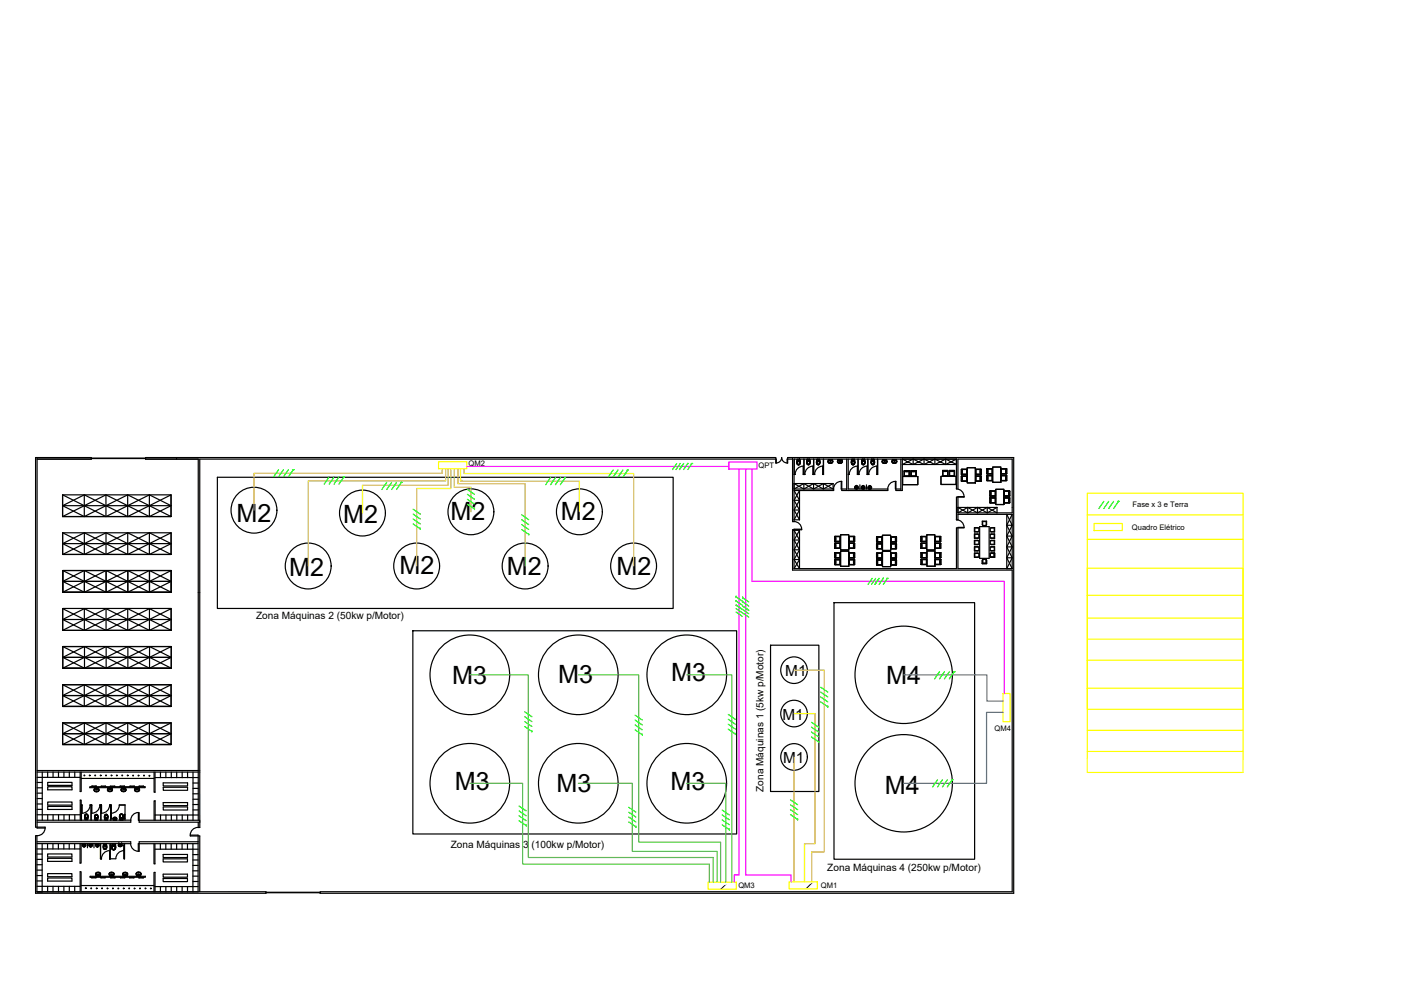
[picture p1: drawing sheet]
<svg xmlns="http://www.w3.org/2000/svg" width="297mm" height="210mm" viewBox="0 0 297 210" stroke-linecap="round" stroke-linejoin="round" font-family="sans-serif">
<defs><g id="words">
<g font-size="5.3">
<text x="50.1" y="110.6">M2</text>
<text x="72.8" y="111">M2</text>
<text x="95.5" y="110.2">M2</text>
<text x="118.9" y="110.2">M2</text>
<text x="61.3" y="122.1">M2</text>
<text x="84.7" y="121.7">M2</text>
<text x="107.5" y="121.8">M2</text>
<text x="130.7" y="122">M2</text>
<text x="95.8" y="145.1">M3</text>
<text x="118.3" y="144.8">M3</text>
<text x="142.3" y="144.4">M3</text>
<text x="187.9" y="145">M4</text>
<text x="96.5" y="167.6">M3</text>
<text x="118" y="167.9">M3</text>
<text x="142.2" y="167.4">M3</text>
<text x="187.6" y="168.3">M4</text>
</g>
<g font-size="3.2">
<text x="166.5" y="143.3">M1</text>
<text x="165.9" y="152.7">M1</text>
<text x="166" y="161.9">M1</text>
</g>
<g font-size="2.1">
<text x="54.3" y="131.3">Zona Máquinas 2 (50kw p/Motor)</text>
<text x="161.8" y="167.9" transform="rotate(-90 161.8 167.9)">Zona Máquinas 1 (5kw p/Motor)</text>
<text x="95.6" y="179.7">Zona Máquinas 3 (100kw p/Motor)</text>
<text x="175.4" y="184.6">Zona Máquinas 4 (250kw p/Motor)</text>
</g>
<g font-size="1.6">
<text x="99.4" y="98.7">QM2</text>
<text x="160.8" y="99.3">QPT</text>
<text x="240.1" y="107.5">Fase x 3 e Terra</text>
<text x="240" y="112.3">Quadro Elétrico</text>
<text x="210.8" y="154.9">QM4</text>
<text x="156.6" y="188.3">QM3</text>
<text x="174" y="188.3">QM1</text>
</g>
</g></defs>
<!-- layer: Planta -->
<g fill="none" stroke="#000" stroke-width=".25">
<path d="M7.9 97.3h11.5v-.3h-11.9v78.4h2.1v.2M7.9 97v78.6h1.7M19.4 97.1h11.5M19.4 97.2h11.5M37.4 97.3h.1M164.6 98.2a1.15 1.15 0 0 0 1.1-1.2 1.15 1.15 0 0 0 1.2 1.2M164.6 98.2v-.9h-122.2v78.1a1.66 1.66 0 0 0-2 1.8h2v11.9M164.6 98.2h-.1v-1.2h-133.6v.3h11.1v76.6M166.9 98.2h.1v-1.2h47.9v92.4h-147v-.3h146.7v-68.2h-46.6v-8.6h2v-.1M168 97.3h-1.1v.9M168 97v13.6h.4M168.4 97.3v3.3"/>
<path d="M168.9 98.1l.3 .4 .4-.1M169 98.1l.1 .3M169 98.1l.2 .3M169 97.9v.2M169 97.4l-.1 .7M169.1 97.4h-.1M169.1 97.4h.4M169.1 97.7l-.1 .4M169.1 97.7h.4M169.1 97.7h.1M169.1 97.7l-.1 .2M169.1 98.4l.2 .1"/>
<path d="M169.2 98.4l.1 .1M169.3 97.7l-.3 .2M169.3 97.7h.2M169.3 97.7h-.2M169.3 97.7l.3 .2M169.5 97.7l.1 .2M169.5 97.3h.1M169.5 97.7h.1M169.5 97.7l.1 .4M169.5 97.4h.1M169.6 97.4l.1 .6M169.6 97.9v.2"/>
<path d="M169.6 98.1l-.3 .4M169.7 98.1l-.1 .3zM169.7 98v.1M170.3 98.8a1.72 1.72 0 0 0-1.7 1.8M170.3 98.8v1.8h.4M170.3 98.8v1.8M170.4 97.3v3.3M170.5 97.3v3.3M171 98v.1M171 98.1l.1 .3M171.1 98.4l.3 .1M171.1 97.9l.1 .5"/>
<path d="M171.1 97.4l-.1 .6M171.2 97.4h-.1M171.2 97.4h.4M171.2 97.7v.7M171.2 97.7l-.1 .2M171.2 97.7h.1M171.3 98.4h.2M171.4 97.6l-.3 .3M171.4 97.7h.2M171.4 97.6l.2 .1M171.4 97.6l-.2 .1M171.4 97.7h-.2"/>
<path d="M171.4 97.6l.3 .3M171.6 97.7h.1M171.6 97.7l.1 .4M171.6 97.4l.2 .6M171.6 97.4h-.4l-.2 .6M171.6 97.4h.1M171.7 98.4l-.3 .1M171.7 97.4l.1 .6M171.7 98.1l-.2 .3h-.3M171.8 98.1l-.1 .3-.3 .1M171.8 98v.1M171.8 98.1l-.1 .3"/>
<path d="M172.4 98.8a1.72 1.72 0 0 0-1.7 1.8M172.4 98.8v1.8h.3M172.4 98.8v1.8M172.5 97.3v3.3h-.1M172.5 97.3v3.3h.2M173.1 98.1l.1 .3M173.2 98.1l.3 .4M173.2 97.9v.2M173.3 97.4h-.1M173.3 97.4h.4M173.3 97.7l-.1 .4M173.3 97.4l-.2 .7"/>
<path d="M173.3 97.7h.4M173.3 97.7l-.1 .2M173.3 97.7h.1M173.5 97.7l-.3 .2M173.5 97.7h.2M173.5 97.7h-.2M173.5 97.7l.2 .2M173.7 97.4l.1 .7M173.7 97.7h.1M173.7 97.7v.2M173.7 97.4h.1M173.7 97.7l.1 .4"/>
<path d="M173.7 98.4l-.2 .1-.3-.1M173.7 97.9l.1 .2M173.8 98.1l-.3 .4M173.8 98.1l-.1 .3M173.9 98.1l-.1 .3M174.4 98.8a1.72 1.72 0 0 0-1.7 1.8M174.5 98.8v1.8M174.6 97.3v3.3h-.1M174.6 97.3v3.3h-.1v-1.8M175.6 97.4l-.1 .5 .2 .3M175.7 97.7a.44 .44 0 0 1 .4-.1 .44 .44 0 0 1 .3 .4 .44 .44 0 0 1-.4 .2 .44 .44 0 0 1-.3-.5zM175.7 97.4h-.1"/>
<path d="M175.7 97.4h.8M175.8 98.2h.6M175.8 98.1a.42 .42 0 0 1-.1-.6h.7a.41 .41 0 0 1-.1 .6M175.8 98.1l.3 .1M176 97.6h.1M176.1 97.5v.1M176.3 98.1l-.2 .1M176.4 97.4h.1M176.5 97.4l.1 .5-.2 .3M177.5 97.9l.3 .3M177.6 97.9l.2 .2M177.7 97.4l-.2 .5"/>
<path d="M177.7 97.7a.44 .44 0 0 1 .5-.1 .44 .44 0 0 1 .3 .4 .44 .44 0 0 1-.5 .2 .44 .44 0 0 1-.3-.5zM177.7 97.4h.1M177.7 97.4h.8M177.7 97.5l-.1 .4M177.7 97.5h.1M177.7 97.5h.8M177.8 98.2h.6M177.8 98.1l.3 .1M178.1 97.6h.1M178.1 97.5v.1M178.4 98.1l-.3 .1M178.4 97.5h.1"/>
<path d="M178.5 97.5a.41 .41 0 0 1-.1 .6M178.5 97.4h.1M178.5 97.4l.1 .5-.2 .3M179.5 97.3v6.7M179.8 97.3v6.4h8.4M180.5 98l.1 .4 .3 .2M180.5 98l.1 .4M180.6 98.1l.1 .3M180.6 97.9v.2M180.6 97.4l-.1 .6M180.6 98.4l.3 .1M180.6 97.4h.1"/>
<path d="M180.6 97.4h.5M180.6 97.7v.4M180.7 97.7h.4M180.7 97.7l-.1 .2M180.7 97.4h-.1M180.7 97.4h.4M180.7 97.7h.1M180.7 98.4l.2 .1M180.9 97.7l-.3 .2M180.9 97.7h.2M180.9 97.7h-.2M180.9 97.7l.2 .2"/>
<path d="M181 98.4l-.1 .1M181.1 97.7h.1M181.1 97.7v.2M181.1 97.4h.1M181.1 97.7l-.1 .7M181.1 97.4l.1 .6-.1 .4M181.1 98.4l-.2 .1M181.1 97.9l-.1 .5M181.3 98l-.2 .4M181.8 98.8a1.72 1.72 0 0 0-1.7 1.8M181.8 98.8v1.8h.3M181.8 98.8h.1"/>
<path d="M181.9 97.3v3.3M182.7 98l.1 .4M182.8 98.1l.2 .3h.2M182.8 98.4l.2 .1zM182.8 97.9v.2M182.8 97.7v.4M182.8 97.4l-.1 .6M182.8 97.7v.2M182.8 97.4h.5M182.8 97.7h.1M182.9 98.4h.3M183 97.6l-.2 .3"/>
<path d="M183 97.7h.2M183 97.6l.3 .1M183 97.6l-.2 .1M183 97.7h-.2M183 97.6l.3 .3M183.2 97.7h.1M183.3 97.7v.2M183.3 97.4l.1 .6M183.3 97.7l-.1 .7M183.3 97.4h.1M183.3 98.4l-.3 .1M183.3 97.9l-.1 .5"/>
<path d="M183.4 98l-.1 .4M183.9 98.8a1.72 1.72 0 0 0-1.8 1.8M183.9 98.8v1.8h.3M183.9 98.8h.1M184 97.3v3.3h-.1M184 97.3v3.3h.2M184.7 98.1l.1 .3M184.7 98v.1M184.8 98.1l.2 .3h.2M184.8 98.4l.3 .1M184.8 97.9v.2M184.8 97.4l-.1 .6"/>
<path d="M184.8 97.4h.5M184.8 97.7v.4M184.8 97.7v.2M184.8 97.7h.1M184.9 98.4h.3M185 97.6l-.2 .3M185.1 97.6l.2 .1M185.1 97.6l-.3 .1M185.1 97.6l.2 .3M185.3 97.7h.1M185.3 97.4l.1 .6M185.3 97.7v.2"/>
<path d="M185.3 97.4h.1M185.3 97.7l-.1 .7M185.3 98.4l-.2 .1M185.3 97.9l-.1 .5M185.4 98.1l-.1 .3M185.4 98v.1M185.9 98.8a1.72 1.72 0 0 0-1.7 1.8M185.9 98.8h.1M186 97.3v3.3h-.1M186.1 97.3v3.3h-.2v-1.8M187.1 97.5a.53 .53 0 0 0 .2 .8 .53 .53 0 0 0 .8-.4M187.1 97.4v.1"/>
<path d="M187.2 97.5h.7M187.2 97.8a.44 .44 0 0 1 .4-.2 .44 .44 0 0 1 .3 .4 .44 .44 0 0 1-.4 .2 .44 .44 0 0 1-.3-.4zM187.2 97.5a.48 .48 0 0 0 .2 .7 .48 .48 0 0 0 .6-.3M187.2 97.5h.1M187.6 97.6h.1M187.9 97.5h.1M187.9 97.5l.1 .4M187.9 97.4l.1 .1M187.9 97.5l.2 .4M189.2 97.4l-.1 .5 .2 .3M189.2 97.4h.1M189.2 97.4h.8"/>
<path d="M189.2 97.5a.41 .41 0 0 0 .1 .6M189.3 97.5h-.1M189.3 97.5h.7a.41 .41 0 0 1-.1 .6M189.3 98.2h.6M189.3 98.1l.3 .1M189.6 97.6h.1M189.6 97.5v.1M189.9 97.7l.2 .2-.2 .2M189.9 97.7a.35 .35 0 0 0-.5-.1 .35 .35 0 0 0-.1 .5h.3M189.9 98.1h-.3M189.9 98.1l-.3 .1M190 97.4h.1"/>
<path d="M190 97.4l.2 .5-.3 .3M191 97.3v6.7M191.7 99.9h1.1M191.7 100v.9M191.8 99.9h.9M191.8 99.8l-.1 1.1M191.8 99.8h1M192.7 99.8l.1 1.1M193.2 100v.9M193.2 99.8v1.1M193.2 99.9h1h-1M193.2 99.8h1"/>
<path d="M193.6 97.3v1.2M194.2 99.8v1.2M194.2 100v1M195.9 97.3v1.2M198.2 97.3v1.2M199.8 99.9h1.1M199.9 99.9v1M199.9 99.9h1M200.5 97.3v1.2M200.9 99.9v1M201.3 99.9h1.1M201.3 99.9h1"/>
<path d="M202.8 98.5h-11.5l2.3-1.2 2.3 1.2 2.3-1.2 2.3 1.2 2.3-1.2v1.2l-2.3-1.2-2.3 1.2-2.3-1.2-2.3 1.2-2.3-1.2v6.7h-1.3v-1.9h-.2v1.6h1.2M203.8 99.5l1.2 .1v1l-1.2-.1M203.8 99.6v.9M204 99.6v.9M204 99.5v1.1M204 99.5h1M205 99.5h.1M205 99.6v.9M205.1 99.2h1.7v3.2h-1.7zM206.8 99.5l1.2 .1v1l-1.2-.1M206.9 99.6v.9M206.9 99.5h.1"/>
<path d="M206.9 99.5l1 .1v.9l-1 .1M207.9 99.5v1.1M209.4 99.4v1M209.4 99.4v1.1M210.4 99.4v1M210.4 99.4h-1.2v1M210.5 99h1.7v3.3h-1.7zM212.3 99.4v1M212.3 99.4h1.1v1M213.3 99.4v1.1M213.3 99.4v1M13.3 104.9h23v4.6h-23z"/>
<path d="M13.3 104.9l4.6 2.3 4.6-2.3 4.6 2.3 4.6-2.3 4.6 2.3-4.6 2.3-4.6-2.3-4.6 2.3-4.6-2.3-4.6 2.3zM13.3 107.2l4.6-2.3 4.6 2.3 4.6-2.3 4.6 2.3 4.6-2.3v4.6l-4.6-2.3-4.6 2.3-4.6-2.3-4.6 2.3zM13.3 107.2h23M13.3 109.5h23M13.3 113l4.6 2.3 4.6-2.3 4.6 2.3 4.6-2.3 4.6 2.3-4.6 2.3-4.6-2.3-4.6 2.3-4.6-2.3-4.6 2.3M13.3 115.3l4.6-2.3 4.6 2.3 4.6-2.3 4.6 2.3 4.6-2.3v4.6l-4.6-2.3-4.6 2.3-4.6-2.3-4.6 2.3zM13.3 113v4.6M13.3 113h23v4.6h-23M13.3 115.3h23M17.9 104.9v4.6M17.9 113v4.6M22.5 104.9v4.6"/>
<path d="M22.5 113v4.6M27.1 104.9v4.6M27.1 113v4.6M31.7 104.9v4.6M31.7 113v4.6M168 112.4h1.5M168.4 110.6a1.61 1.61 0 0 1 1.6 1.6M168.4 112.4l1.1 2.1-1.1 2.1 1.1 2-1.1 2M168.4 102.5h8.2l-2 1.2-2.1-1.2-2.1 1.2zM168.4 100.6h.2M168.4 114.5h1.1M168.4 116.6h1.1"/>
<path d="M168.4 118.6h1.1M168.4 106.1h1.1M168.4 108.1h1.1M168.6 100.6h-.2M169.5 112.4v8.2l-1.1-2 1.1-2-1.1-2.1zM169.5 104v6.2h-1.1l1.1-2.1-1.1-2zM170 112.2h-1.6v8.4M170.3 100.6h.4M170.4 102.5v1.2M172.5 102.5v1.2M174.6 102.5v1.2M176.6 102.5v1.2l-2-1.2-2.1 1.2-2.1-1.2-2 1.2h8.3v.3h-8.3l1.1 2.1-1.1 2 1.1 2.1"/>
<path d="M177 113.8h1.2M177 113.8v1h1.1v-1M177 117.2h1.1v1.1h-1.1zM177 115.2h1.1v1h-1.1zM177.1 117.2v1M177.1 118.7v1M177.1 113.8v1M177.1 115.2v1M177.1 117.2v1.1M177.1 118.6v1.1M177.1 113.7v1.1M177.1 118.7h1"/>
<path d="M178.1 119.7h-1M178.1 118.7v1M178.2 118.7l-1.2-.1v1.1h1.2M178.2 116.8h1.7v3.3h-1.7zM178.2 113.4h1.7v3.2h-1.7zM178.4 102.1a1.61 1.61 0 0 0-1.7 1.6M178.4 102.1h.1v1.9h9.7v-.3M178.4 102.1v1.6h1.1M179.8 100.6h.3M180 118.7l1.2-.1v1.1h-1.2M180 113.8v1h1.2v-1M180 118.7v1"/>
<path d="M180 117.2h1.2v1l-1.2 .1zM180 115.2h1.2v1h-1.2zM180 119.7h1M180.1 100.6h-.3M181 117.2v1.1M181 118.6v1.1M181 113.7v1.1M181 115.2v1M181 118.7h-1M181 117.2v1M181 118.7v1M181 113.8v1"/>
<path d="M181.1 113.7l.1 .1M181.2 113.7l-1.2 .1M181.2 118.2l-.1 .1M181.2 103.3l.4 .2M181.2 103.5l.4 .1M181.3 103.1a.4 .4 0 0 1 .6 0 .4 .4 0 0 1 0 .5h-.6l-.1-.2zM181.6 103.5h.1M181.6 102.9h.1M181.8 100.6h.3M181.9 103.4l-.3-.4-.3 .4M181.9 103.5l-.3 .1M182 103.3l-.4 .2"/>
<path d="M182.3 102.8v.9M182.6 103.3l.4 .2M182.7 103.6h.3M182.7 103.1a.4 .4 0 0 1 .6 0 .4 .4 0 0 1 0 .5h-.6l-.1-.2zM183 103.5h.1M183 103.6h.1M183 103l.3 .4M183 103l-.3 .4M183.3 103.5l-.3 .1M183.4 103.3l-.4 .2M183.7 102.8v.9M184 103.3l.4 .2"/>
<path d="M184.1 103.6l.3 .1M184.4 103.5h.1M184.4 103.6h.1M184.4 102.9h.1M184.4 103l-.4 .2 .1 .5M184.4 103l.4 .2-.1 .5M184.7 103.4l-.3-.4-.3 .4M184.8 103.6l-.4 .1M184.8 103.3l-.4 .2M185.9 117.3h1.1v1h-1.1zM185.9 118.7v1.1h1.1M185.9 113.8v1.1h1.1"/>
<path d="M185.9 118.7h1.1M185.9 113.8h1.1M186 119.7v-1v1.1M186 113.9v1M186 115.3v1M186 117.3v1M186 113.8v1.1M187 117.3h.1M187 118.7v1.1M187 118.7h.1M187 113.8v1.1M187 113.8v.1"/>
<path d="M187 115.3v1M187 117.3h-1v1h1M187 115.3h-1.1v1h1.1M187 118.8v1M187 113.9v1M187 117.3v1M187 118.3h.1M187.1 116.9h1.7v3.2h-1.7zM187.1 113.5h1.7v3.2h-1.7zM188.9 117.3h1.2v1h-1.2M188.9 119.7v.1M188.9 114.9h.1"/>
<path d="M188.9 116.3h.1M188.9 118.8v1M188.9 113.9v1M188.9 117.3v1M188.9 118.3h.1M188.9 117.3h.1M188.9 118.7h.1M188.9 113.8v.1M188.9 115.3h.1M188.9 115.3v1M188.9 117.3h1v1h-1M188.9 115.3h1.2v1h-1.2"/>
<path d="M189.8 102.1a1.61 1.61 0 0 0-1.6 1.6M189.9 117.3v1M189.9 113.8v1.1M189.9 115.3v1M189.9 119.7v-1v1.1M189.9 113.9v1M190 118.7l.1 1.1h-1.2M190 113.8l.1 1.1h-1.2M190 118.7h-1.1M190 113.8l-1.1 .1M191.4 101h3.2v1.8h-3.2zM191.4 101v1.8h3.2v-1.8"/>
<path d="M191.7 100.9l.1 .1M191.8 101h1M192.8 100.9l-.1 .1M193.2 100.9v.1M193.2 101h1M195.3 117.2v1l1.1 .1M195.3 117.2h1.1M195.4 113.8v1M195.4 113.7v1.1M195.4 115.2v1v-1M195.4 117.2v1M195.4 118.7v.9"/>
<path d="M195.4 115.2h1M195.4 118.6v1.1M196.4 113.7v1.1M196.4 113.8v1M196.4 115.2v1.1M196.4 115.2h.1M196.4 113.7l-1.2 .1v1h1.2M196.4 115.2h-1.2v1l1.2 .1M196.4 115.2v1M196.4 117.2h.1M196.4 118.6v1.1M196.4 118.6h-1.1v1l1.1 .1"/>
<path d="M196.4 118.2h.1M196.4 117.2v1M196.5 113.4h1.7v3.2h-1.7zM196.5 116.8h1.7v3.3h-1.7zM198.3 114.8h.1M198.3 116.2v.1M198.3 115.2v1M198.3 118.2v.1M198.3 117.2v1M198.3 118.6h1.2v1.1h-1.2zM198.3 113.7v.1M198.3 113.8v1"/>
<path d="M198.3 115.2h.1M198.3 113.8l1.1-.1v1.1h-1.1M198.3 115.2h1.1v1h-1.1M198.3 118.2h.1M198.3 118.7v1M198.3 117.2h.1M199.3 113.7v1.1M199.3 115.2v1v-1h-1M199.3 113.8v1M199.3 117.2v1M199.3 118.6v1.1M199.3 118.7v.9"/>
<path d="M199.4 117.2h.1M199.4 117.2h-1.1M199.5 117.2v1h-1.2M199.5 101h3.2v1.7h-3.2zM199.8 100.9h.1M199.9 100.9v-1.2l1 .1v1.1M199.9 100.9h.1M199.9 100.9h1M200.9 100.9h.1M201.3 100.9v-1.1l1-.1 .1 1.2M201.3 100.9h1M202.3 100.9h.1"/>
<path d="M202.8 110.2a1.61 1.61 0 0 1 1.6 1.6M203.1 107.6h8.3l-2.1 1.1-2.1-1.1-2 1.1zM203.1 103.7v-6.4h11.5v11.4h-11.5M203.8 102h1.2M203.9 100.9l-.1 .1M204 101v1M204 100.9v1.1M204 100.6h1M204.4 105.3a1.61 1.61 0 0 0-1.6-1.6v-6.4h-34.4v13.3M204.4 111.8v.1h-1.6v8.7h-34.4M204.4 105.3h-1.3v3.4M204.4 111.8h-1.3v8.8h11.5"/>
<path d="M204.4 105.3v.1h-1.6v4.8M205 100.9v1.1M205 101h.1M205 101h-1.2v1M205 100.5v.1M205 101v1M205.2 107.6v1.1M206.7 111.9h.8v.8h-.8zM206.7 113.3h.8v.8h-.8zM206.7 114.6h.8v.8h-.8zM206.7 116h.8v.7h-.8zM206.7 117.3h.8v.8h-.8z"/>
<path d="M206.8 102h.1M206.9 101v1M206.9 100.5v.1M206.9 100.9l-.1 .1M206.9 101h.1M207.2 107.6v1.1M207.4 116l-.8-.1v.9l.8-.1M207.4 111.9h-.8v.9l.8-.1M207.4 113.3l-.8-.1v.9h.8M207.4 114.6h-.8v.9l.8-.1M207.4 117.3l-.8-.1v1l.8-.1M207.7 111.7h2v6.7h-2z"/>
<path d="M207.9 100.9v1.1M207.9 101v1M208 100.9v1.1h-1.1M208 101h-1.1M208.3 118.8v.7M208.3 118.6v.8v-.8M208.3 110.6h.8v.8h-.8zM208.3 111.2v-.7h.9l-.1 .7M208.3 118.6h.8v.8h-.8M209.1 118.8l.1 .7zM209.2 119.5h-.9h.9M209.2 100.4l1.2 .1"/>
<path d="M209.2 100.8h1.2v1.1h-1.2zM209.3 107.6v1.1M209.4 100.8v1.1M209.4 101.9h1M209.9 105.1l1.1 .1M209.9 106.6h.1M209.9 104.1v1M209.9 105.6v1M209.9 106.6h1.1M210 117.3v.8v-.8M210 111.9h.8v.8h-.8zM210 113.3h.8v.8h-.8z"/>
<path d="M210 114.6h.8v.8h-.8zM210 116h.8v.7h-.8zM210 118.1h.8M210 117.3h.8M210 104.1v1M210 104.1v1.1M210 105.5v1.1v-1M210 105.6h1M210.1 118.1l.8 .1zM210.1 111.9h.8v.9l-.8-.1M210.1 113.3l.8-.1v.9h-.8M210.1 114.6h.8v.9l-.8-.1"/>
<path d="M210.1 116l.8-.1v.9l-.8-.1M210.4 100.8v.1M210.4 100.8l-1 .1v1M210.4 100.4h.1M210.4 101.9h.1M210.4 100.9v1M210.4 100.4v.1M210.8 117.3v.8v-.8M210.9 118.2v-1v1M210.9 117.2l-.8 .1M211 104.1h.1M211 105.5l.1 .1"/>
<path d="M211 105.6h.1M211 104.1h-1.1M211 105.5l-1.1 .1M211 106.6h.1M211 105.1v.1M211 104.1v1M211 105.6v1M211.1 105.1l-.1 .1M211.1 103.7h1.7v3.3h-1.7zM211.4 107.6v1.1l-2.1-1.1-2.1 1.1-2-1.1-2.1 1.1M212.2 100.4l.1 .1M212.3 100.8h1.1v1.1h-1.1z"/>
<path d="M212.3 100.4h.1M212.3 101.9h.1M212.3 100.9v1M212.3 100.8v.1M212.3 100.8l1 .1v1M212.3 101.9h1M212.9 105.1v.1M212.9 106.6h.1M212.9 105.6v1M212.9 104.1h.1M212.9 104.1v1.1M212.9 105.5v.1"/>
<path d="M212.9 105.6h.1M212.9 104.1h1.2v1.1h-1.2M212.9 105.5h1.2v1.1M213.3 100.8v1.1M213.4 100.4h-1.1M213.5 116h1.1M213.5 118.3h1.1M213.5 113.7h1.1M213.9 104.1v1.1M213.9 105.5v1.1v-1h-1M213.9 104.1v1M214.1 106.6h-1.2"/>
<path d="M214.6 109.1l-1.1 2.3 1.1 2.3-1.1 2.3 1.1 2.3-1.1 2.3v-11.5l1.1 2.3h-1.1M214.6 111.4l-1.1 2.3 1.1 2.3-1.1 2.3 1.1 2.3M214.6 109.1v11.5M214.6 107.6h.1M214.6 109.1h-11.5v1.1h-.3M13.3 129v4.7h23M13.3 129l4.6 2.3 4.6-2.3 4.6 2.3 4.6-2.3 4.6 2.3-4.6 2.4-4.6-2.4-4.6 2.4-4.6-2.4-4.6 2.4M13.3 131.3l4.6-2.3 4.6 2.3 4.6-2.3 4.6 2.3 4.6-2.3v4.7l-4.6-2.4-4.6 2.4-4.6-2.4-4.6 2.4zM13.3 129v4.7M13.3 131.3h23M13.3 133.7h23M13.3 121l4.6 2.3 4.6-2.3 4.6 2.3 4.6-2.3 4.6 2.3-4.6 2.3-4.6-2.3-4.6 2.3-4.6-2.3-4.6 2.3"/>
<path d="M13.3 123.3l4.6-2.3 4.6 2.3 4.6-2.3 4.6 2.3 4.6-2.3v4.6l-4.6-2.3-4.6 2.3-4.6-2.3-4.6 2.3zM13.3 121v4.6M13.3 121h23M13.3 123.3h23M13.3 125.6h23M13.3 137.1l4.6 2.3 4.6-2.3 4.6 2.3 4.6-2.3 4.6 2.3-4.6 2.3-4.6-2.3-4.6 2.3-4.6-2.3-4.6 2.3M13.3 139.4l4.6-2.3 4.6 2.3 4.6-2.3 4.6 2.3 4.6-2.3v4.6l-4.6-2.3-4.6 2.3-4.6-2.3-4.6 2.3zM13.3 137.1v4.6M13.3 129h23M13.3 137.1h23M13.3 139.4h23M17.9 129v4.7"/>
<path d="M17.9 121v4.6M17.9 137.1v4.6M22.5 129v4.7M22.5 121v4.6M22.5 137.1v4.6M27.1 129v4.7M27.1 121v4.6M27.1 137.1v4.6M31.7 129v4.7M31.7 121v4.6M31.7 137.1v4.6M36.3 129v4.7"/>
<path d="M36.3 121h-23v4.6h23M36.3 121v4.6M36.3 137.1h-23v4.6h23M36.3 137.1v4.6M13.3 145.2l4.6 2.3 4.6-2.3 4.6 2.3 4.6-2.3 4.6 2.3-4.6 2.3-4.6-2.3-4.6 2.3-4.6-2.3-4.6 2.3M13.3 147.5l4.6-2.3 4.6 2.3 4.6-2.3 4.6 2.3 4.6-2.3v4.6l-4.6-2.3-4.6 2.3-4.6-2.3-4.6 2.3zM13.3 153.3l4.6 2.3 4.6-2.3 4.6 2.3 4.6-2.3 4.6 2.3-4.6 2.3-4.6-2.3-4.6 2.3-4.6-2.3-4.6 2.3M13.3 155.6l4.6-2.3 4.6 2.3 4.6-2.3 4.6 2.3 4.6-2.3v4.6l-4.6-2.3-4.6 2.3-4.6-2.3-4.6 2.3zM13.3 145.2v4.6M13.3 153.3v4.6M13.3 145.2h23M13.3 147.5h23"/>
<path d="M13.3 149.8h23M13.3 153.3h23M13.3 155.6h23M13.3 157.9h23M13.3 141.7h23M17.9 145.2v4.6M17.9 153.3v4.6M22.5 145.2v4.6M22.5 153.3v4.6M27.1 145.2v4.6M27.1 153.3v4.6M31.7 145.2v4.6"/>
<path d="M31.7 153.3v4.6M36.3 145.2h-23v4.6h23M36.3 153.3h-23v4.6h23M36.3 145.2v4.6M36.3 153.3v4.6M7.8 180h9.2M7.9 163.4h34.1M7.9 163.7h34.1M7.9 164.8h9.1M7.9 172.7h9.1M7.9 171.6h1.1M7.9 170.5h1.1"/>
<path d="M7.9 169.3h1.1M7.9 168.2h1.1M7.9 167h1.1M7.9 165.9h1.1M7.9 178.5h19.8v.4M7.9 178.9h19.8M8.9 178.9v10.2M9 163.7v10.2M9.6 175.6a1.67 1.67 0 0 1-2.1 1.6v12.2h48.9v-.3h-48.5M10.1 178.9v1.1M10.1 163.7v1.1M10.1 171h5.2v.6h-5.2z"/>
<path d="M10.1 170h5.2v.7h-5.2zM10.1 166.8h5.2v.7h-5.2zM10.1 165.9h5.2v.6h-5.2zM10.1 172.7v1.2M11.2 178.9v1.1M11.2 163.7v1.1M11.3 172.7v1.2M12.4 178.9v1.1M12.4 163.7v1.1M12.4 172.7v1.2M13.5 178.9v1.1M13.6 163.7v1.1"/>
<path d="M13.6 172.7v1.2M14.7 178.9v1.1M14.7 163.7v1.1M14.7 172.7v1.2M15.8 178.9v1.1M15.9 163.7v1.1M15.9 172.7v1.2M17 178.9v4.1h.2v-4.1M17 163.7v4.1h.2v-4.1M17.2 165h15.5M17.4 170.7h-.1v3.2M17.6 178.9l-.1 .4 .3 .3"/>
<path d="M17.8 178.9l-.3 .1M17.8 178.9h.1M17.8 179v.1M17.8 179.6h.1M17.8 179l.4 .2M17.8 179l-.4 .2M17.8 178.9l.4 .1M17.9 173.2l.2 .6M18 173.1l.1 .4M18 173.1l.1 .2M18.1 173.3v.2h.2M18.1 173.3l.2 .2 .3-.2"/>
<path d="M18.1 173.7v.1M18.1 173.5h.1M18.1 173.5h.2M18.1 173.8h.4M18.1 178.9l.1 .4-.4 .3M18.1 179.1l-.3 .4-.3-.3M18.3 172.6a.82 .82 0 0 1 .3 1.1M18.3 172.7l.3 .3M18.3 172.7l-.3 .3M18.3 172.6a.83 .83 0 0 0-.2 1.1M18.3 172.6l-.3 .1-.1 .4M18.5 173.5h-.2"/>
<path d="M18.5 178.9v.9M18.5 173.5h.1M18.6 173.7l-.1 .1M18.6 173.3l-.1 .2h-.2M18.6 173.1v.2M18.6 172.7l.1 .4-.1 .7M18.6 173.1l-.1 .4M18.9 178.9v.4l.3 .3M19 166.8h11.8v.2h-11.8zM19.1 170.7a1.72 1.72 0 0 1-1.7 1.7v-1.7h-.2v3.2v-4.3h-.2v4.3M19.2 178.9l-.3 .1M19.2 178.9h.1"/>
<path d="M19.2 179v.1M19.2 179.1l-.4 .1M19.2 179.6h.1M19.2 179.1l.4 .1M19.3 178.9l.3 .1M19.4 172.4v-1.7h-.3h.2v3.2M19.4 172.4h.1M19.4 166.7h1zM19.4 170.7h-.1v3.2M19.5 178.9l.1 .4-.4 .3M19.5 179.2l-.3 .3-.3-.3M19.6 166.7h.1"/>
<path d="M19.9 178.9v.9M20.1 167.1a.42 .42 0 0 0 .1 .7M20.1 167.1h.1M20.1 167.1h.7M20.1 173.1l.1 .4M20.2 173.1v.2M20.2 173.8v.1M20.2 173.3v.2M20.2 173.3l.2 .3M20.2 167.8h.5M20.2 167.7h.5M20.2 173.5v.1"/>
<path d="M20.2 173.6h.4M20.2 173.9h.5M20.2 173.5l.2 .1M20.3 172.8h.3M20.3 172.8l-.2 .3M20.3 166.7h.1M20.4 178.9l-.1 .4 .3 .3M20.4 172.7a.85 .85 0 0 0-.2 1.1M20.4 172.7a.79 .79 0 0 0-.2 1.1M20.4 166.7h.1M20.4 172.7l.3 .1 .1 .4M20.5 167.3l-.4 .1 .1 .3"/>
<path d="M20.5 167.3l.4 .1-.2 .3M20.5 167.2h.1M20.6 172.8l.1 .3M20.6 178.9l-.3 .1M20.6 173.5l-.2 .1M20.6 173.5h.1M20.6 179.1l.4 .1M20.6 178.9v.1M20.6 179.6h.1M20.7 173.5l-.1 .1M20.7 179.1l-.4 .2M20.7 178.9v.1"/>
<path d="M20.7 178.9l.3 .1M20.7 173.3l-.3 .3M20.7 173.3l-.1 .2M20.7 173.8l-.1 .1M20.7 173.1v.2M20.7 173.1l-.1 .4M20.8 173.3l-.1 .5h-.5M20.8 173.2v.1M20.8 173.3l-.1 .5M20.8 167.1h.1M20.8 167.1a.42 .42 0 0 1 0 .7M20.9 167.1h.1"/>
<path d="M20.9 167.1h-.8a.52 .52 0 0 0 0 .7 .52 .52 0 0 0 .7 0M20.9 167.1l.1 .4-.2 .3M20.9 178.9l.1 .4-.4 .3M20.9 179.2l-.3 .3-.3-.3M21.2 170.7a1.72 1.72 0 0 1-1.8 1.7M21.2 170.7h.3M21.2 170.7h.3v1.7M21.4 170.7v3.2M21.4 166.7h1zM21.5 172.4h.1M21.5 166.7h.1M21.9 179.6l.1 .4"/>
<path d="M21.9 179.5v.1M22 179.7l.1 .3M22 179.7l.1 .2M22 179.5v.2M22 179.2v.5M22 178.9l-.1 .6M22 179.3v.2M22 178.9h.5M22 179l-.1 .5M22.1 179h.4M22.1 179.2l-.1 .1M22.1 180h.2"/>
<path d="M22.1 173.2l.2 .6M22.1 173.1v.1M22.2 172.8l.3-.1 .3 .1M22.3 173.3v.2M22.3 173.3l.2 .2M22.3 173.8h.5M22.3 172.8l.2-.1 .3 .1M22.3 179.2h.2M22.3 179.2h-.3M22.3 179.2h-.2M22.3 179.2l.2 .3M22.3 172.8l-.1 .3z"/>
<path d="M22.3 179.2l-.3 .3M22.3 173.8h.4M22.3 166.7h.1M22.3 173.5h.2M22.4 172.8l-.1 .7M22.4 172.8l-.1 .5M22.4 166.7h.1M22.4 179.9l-.1 .1M22.4 180h-.1M22.5 179.2v.1M22.5 179.3v.2M22.5 179l.1 .5"/>
<path d="M22.5 179.2v.5M22.5 178.9l.1 .6M22.5 172.7l.3 .4M22.5 172.8h.2M22.5 172.8h-.1M22.5 172.7l-.1 .1M22.5 180l-.2 .1-.3-.1M22.5 179.5v.2M22.5 179.7l-.1 .2M22.5 179.7l-.1 .3M22.6 179.6l-.1 .4M22.6 179.5v.1"/>
<path d="M22.7 173.5l-.2 .1M22.8 173.5h-.1M22.8 173.8h-.1M22.8 173.3l-.3 .2M22.8 173.3l-.1 .2M22.8 173.1v.2M22.8 172.8l.1 .3M22.8 173.1l-.1 .4M22.9 173.2l-.1 .6M22.9 173.1v.1M22.9 167l-.1 .5M22.9 167h.1"/>
<path d="M22.9 167.4a.44 .44 0 0 1 .5-.2 .44 .44 0 0 1 .3 .4 .44 .44 0 0 1-.5 .2 .44 .44 0 0 1-.3-.4zM22.9 167.1l-.1 .4M22.9 167.1h.1M23 167.1h.7M23.2 170.7a1.72 1.72 0 0 1-1.7 1.7M23.3 167.2h.1M23.3 167.1v.1M23.4 178.9v3.2h-.2v-1.7M23.4 166.7h.9zM23.4 179.3h.1M23.4 179.2l.1 .9zM23.5 166.7h.1"/>
<path d="M23.6 172.8h.1M23.6 173.5h.1M23.5 170.7l.1 1.7M23.5 170.7h-.3h.3M23.5 170.7v3.2M23.6 172.7v.9zM23.6 170.7v1.7M23.7 179.7l.1 .4M23.7 167.1h.1M23.7 167.1a.48 .48 0 0 1-.2 .7 .48 .48 0 0 1-.7-.3M23.7 167h.1M23.7 167a.53 .53 0 0 1-.2 .9 .53 .53 0 0 1-.7-.4"/>
<path d="M23.8 179.7l.1 .4M23.8 179.7l.1 .3M23.8 178.9l-.1 .8M23.8 179.5v.2M23.8 178.9h.6M23.8 179.2v.5M23.9 179.3l-.1 .2M23.9 179.3h.1M23.9 173.6l.2 .3M24 173.6l.1 .3M24.1 173.9h.1M24.1 179.2l.2 .1"/>
<path d="M24.1 179.2h-.2M24.1 179.2l.3 .3M24.1 179.2l-.3 .3M24.1 173.3l-.2 .3M24.3 166.7h.1M24.3 179.3h.1M24.3 179.3l.1 .2M24.3 179.2l.1 .5-.1 .4M24.3 173.8h.1M24.4 173.3h.2M24.4 173.3h-.3M24.4 173.3a.23 .23 0 0 1 .3 .2 .23 .23 0 0 1-.3 .3l-.3-.1v-.3l-.1 .2"/>
<path d="M24.4 173.3l-.3 .1M24.4 178.9h.1M24.4 178.9h-.6M24.4 173.8h.1M24.4 178.9l.1 .7-.1 .5M24.4 179.5l-.1 .5M24.6 173.3l.1 .3M24.6 173.3l.2 .3M24.6 173.3h-.5M24.7 173.9h.1M24.7 173.9h-.6M24.7 173.6v.2"/>
<path d="M24.8 173.6l-.1 .3M25.1 179.2l.2 .2M25.2 178.9h.1M25.2 178.9l-.1 .3M25.2 179h.1M25.3 170.7a1.72 1.72 0 0 1-1.7 1.7M25.3 173.2a.49 .49 0 0 0 .1 .6 .49 .49 0 0 0 .6 .1M25.3 173.1v.1M25.3 173.2l.2 .6M25.3 173.1a.42 .42 0 0 1 .5-.5 .42 .42 0 0 1 .4 .5M25.4 166.7h1zM25.4 173.1l.1 .4"/>
<path d="M25.4 173.1l.1 .2M25.5 173.3v.2M25.5 173.3l.2 .3M25.5 173.8v.1M25.5 179h.1M25.5 173.5v.1M25.5 173.5h.5M25.5 173.9h.5M25.5 173.5l.3 .1M25.5 166.7h.1M25.7 179.4h-.4M25.8 178.9l.1 .3"/>
<path d="M25.8 178.9h.1M25.8 178.9h-.6M25.8 167a.53 .53 0 0 0 .1 .8M25.8 178.9a.39 .39 0 0 1 0 .5 .39 .39 0 0 1-.5 .1M25.8 178.9h-.6l-.1 .3 .2 .3M25.8 167.1h.8M25.8 167.4a.44 .44 0 0 1 .5-.2 .44 .44 0 0 1 .3 .4 .44 .44 0 0 1-.5 .2 .44 .44 0 0 1-.3-.4zM25.8 167.1a.45 .45 0 0 0 .4 .7 .45 .45 0 0 0 .4-.7M25.8 167.1h.1M25.8 179.2a.34 .34 0 0 0-.3-.2 .34 .34 0 0 0-.3 .4h.5M25.8 179.2l-.1 .2M25.9 179.2l-.2 .2"/>
<path d="M25.9 172.7h-.2l-.3 .4M25.9 172.7l.2 .4M25.9 172.7h-.3l-.2 .4M26 173.5l-.2 .1M26 173.5h.1M26 173.5v.1M26 173.8v.1M26 173.3l-.3 .3M26 173.3v.2M26.1 172.7a.42 .42 0 0 0-.6-.1 .42 .42 0 0 0-.2 .5M26.1 173.1l-.1 .2M26.1 172.7l.1 .4"/>
<path d="M26.1 173.1l-.1 .4M26.2 173.1v.1M26.2 173.2l-.2 .6M26.2 173.2l-.2 .7M26.2 167.1v.1M26.3 179.2v.9zM26.3 179.2h.1M26.3 166.7h.1M26.3 179.3h.1M26.4 172.7v.9zM26.4 178.9v3.2M26.4 166.7h.1"/>
<path d="M26.4 173.5h.1M26.4 172.7h.1M26.5 170.7h-1.2h1.2v3.2M26.6 167.1h.1M26.6 167v.1M26.6 167.1a.52 .52 0 0 1 0 .7 .52 .52 0 0 1-.7 0M27.5 166.7h1zM27.6 166.7h.1M27.7 178.9a1.61 1.61 0 0 0 1.6 1.6M27.7 173.9v.4h-19.8M27.7 173.9h-19.8M28.4 166.7h.1"/>
<path d="M28.5 166.7h.1M28.7 167.1l-.2 .4 .3 .3M28.7 167l-.1 .1M28.7 167.1h.8M28.7 167.4a.44 .44 0 0 1 .4-.2 .44 .44 0 0 1 .3 .4 .44 .44 0 0 1-.4 .2 .44 .44 0 0 1-.3-.4zM28.7 167.1a.47 .47 0 0 0 0 .6 .47 .47 0 0 0 .6 .1M28.7 167.1h.1M29.1 167.1v.1M29.3 172.3a1.61 1.61 0 0 0-1.6 1.6M29.4 167.1h.1M29.4 167.1l.2 .4M29.5 167v.1"/>
<path d="M29.5 166.7h.9zM29.5 167.1l.1 .4M29.6 167.5l-.3 .3M29.6 166.7h.1M29.6 167.5l-.2 .3h-.6M30.3 166.7h.1M30.4 166.7h.1M30.7 166.8h.1M32.6 178.9v4.3h.2v-4.3M32.7 163.7v4.3h.2v-4.3M32.7 173.9v-4.1h.2v4.1M32.9 164.9h9.1"/>
<path d="M32.9 172.8h9.1M34 178.9v1.2M34 163.7v1.2M34 172.8v1.1M34.6 166h5.2v.6h-5.2zM34.6 170.2h5.2v.6h-5.2zM34.6 166.9h5.2v.7h-5.2zM34.6 171.1h5.2v.6h-5.2zM35.2 178.9v1.2M35.2 163.7v1.2M35.2 172.8v1.1M36.3 178.9v1.2"/>
<path d="M36.3 163.7v1.2M36.3 172.8v1.1M37.5 178.9v1.2M37.5 163.7v1.2M37.5 172.8v1.1M38.6 178.9v1.2M38.6 163.7v1.2M38.6 172.8v1.1M39.7 178.9v1.2M39.8 163.7v1.2M39.8 172.8v1.1M40.4 177.1h1.6v12h-34.2v-11.9"/>
<path d="M40.9 178.9v10.2M40.9 167.2h1.1M40.9 163.7v10.2M40.9 166h1.1M40.9 168.3h1.1M40.9 169.5h1.1M40.9 170.6h1.1M40.9 171.7h1.1M42 178.5h-12.5v2h-.2M42 178.9h-12.7v1.6M42 174.3v1.1M42.4 173.9h-13.1v-1.6h.2v2h12.9v-.3"/>
<path d="M7.8 185.6h1.1M7.8 187.9h9.2M7.8 186.8h1.1M7.8 184.5h1.1M7.8 183.3h1.1M7.8 182.2h1.1M7.8 181.1h1.1M10.1 186.2h5.2v.6h-5.2zM10.1 185.2h5.1v.7h-5.1zM10.1 182h5.2v.6h-5.2zM10.1 181.1h5.1v.6h-5.1zM10.1 187.9v1.2"/>
<path d="M11.2 187.9v1.2M12.4 187.9v1.2M13.5 187.9v1.2M14.7 187.9v1.2M15.8 187.9v1.2M17 189.1v-4.3h.2v4.3M17.2 187.8h15.5M19.1 185.8h11.7v.2h-11.7zM19.1 186h.1M19.4 186.1h1zM19.5 186.1h.1M20.3 186.1h.1"/>
<path d="M20.4 185.7h.1M20.4 185.7h.8M20.8 185.6h.1M21.1 185.1l.1 .2-.1 .2M21.1 185.1a.35 .35 0 0 0-.5-.1 .35 .35 0 0 0-.1 .5h.6M21.2 185.7h.1M21.3 185.3l-.1 .4M21.3 185.3a.48 .48 0 0 0-.7-.3 .48 .48 0 0 0-.2 .7M21.3 182.1v-3.2v3.2h.2M21.3 185.3a.53 .53 0 0 0-.7-.3 .53 .53 0 0 0-.2 .7M21.4 186.1h.9zM21.5 186.1h.1"/>
<path d="M21.5 182.1h-.2M22.2 186.1h.1M23.2 185.1a.49 .49 0 0 1 .7-.1 .49 .49 0 0 1 .1 .7h-.7zM23.2 180.4a1.72 1.72 0 0 0-1.7 1.7M23.2 180.4l.1 1.7M23.2 185.7h.1M23.3 185.7a.5 .5 0 0 1 0-.6 .5 .5 0 0 1 .7 0 .5 .5 0 0 1 .1 .6M23.3 185.7h.8M23.4 180.1h.1M23.4 186.1h1zM23.5 186.1h.1M23.7 185.6h.1"/>
<path d="M23.8 180.1l.3 .1M23.9 180.1h.4M23.9 185.1a.35 .35 0 0 0-.5-.1 .35 .35 0 0 0 0 .5h.5M23.9 180h.4M23.9 185.1l.2 .2-.2 .2M24.1 185.7h.1M24.3 186.1h.1M24.4 180.1l-.3 .1M25.5 186.1h1zM25.6 186.1h.1M26 185.3a.53 .53 0 0 1 .7-.3 .53 .53 0 0 1 .2 .7M26 185.3l.1 .4"/>
<path d="M26 185.3a.48 .48 0 0 1 .7-.3 .48 .48 0 0 1 .2 .7M26 185.3l.2 .4M26.1 185.7v.1M26.1 185.8h.8M26.1 185.2a.44 .44 0 0 1 .5-.2 .44 .44 0 0 1 .3 .4 .44 .44 0 0 1-.5 .2 .44 .44 0 0 1-.3-.4zM26.2 185.7h.1M26.2 185.7h.7M26.3 180.4a1.72 1.72 0 0 0-1.7 1.7h-1.4M26.3 180.4h.1M26.3 180.4v1.7M26.3 180h.1M26.4 186.1h.1"/>
<path d="M26.5 185.6h.1M26.6 185.6v.1M26.9 185.7h.1M27 185.7l-.1 .1M27.5 186.1h.9zM27.6 186.1h.1M28.3 186.1h.1M28.8 185.3a.57 .57 0 0 1 .6-.4 .57 .57 0 0 1 .5 .4M28.8 185.3l.2 .4M28.9 185.3a.54 .54 0 0 1 .5-.3 .54 .54 0 0 1 .5 .3M28.9 185.3l.1 .4M29 185.7h.1"/>
<path d="M29 185.7h.8M29.4 185.6h.1M29.4 186.1h1zM29.4 186.1h.1M29.5 186.1h.1M29.7 185a.35 .35 0 0 0-.5 0 .35 .35 0 0 0-.1 .5h.6M29.7 185l.1 .3-.1 .2M29.8 185.7h.1M29.9 185.3l-.1 .4M30.3 186.1h.1M32.6 189.1v-4.1h.3v4.1M32.8 180.1h9.2"/>
<path d="M32.9 188h9.1M34 188v1.1M34.6 181.2h5.1v.6h-5.1zM34.6 182.1h5.1v.6h-5.1zM34.6 185.3h5.1v.7h-5.1zM34.6 186.3h5.1v.6h-5.1zM35.2 188v1.1M36.3 188v1.1M37.5 188v1.1M38.6 188v1.1M39.8 188v1.1M40.9 181.2h1.1"/>
<path d="M40.9 182.3h1.1M40.9 183.5h1.1M40.9 184.6h1.1M40.9 185.8h1.1M40.9 186.9h1.1M56.4 189.2h11.5M56.4 189.3h11.5"/>
<circle cx="169.3" cy="97.8" r=".07"/>
<circle cx="171.4" cy="97.8" r=".04"/>
<circle cx="171.4" cy="97.8" r=".07"/>
<circle cx="173.5" cy="97.8" r=".07"/>
<circle cx="175.8" cy="97.5" r=".04"/>
<circle cx="176.1" cy="97.5" r=".04"/>
<circle cx="176.1" cy="97.7" r=".09"/>
<circle cx="176.1" cy="97.7" r=".05"/>
<circle cx="176.3" cy="97.5" r=".04"/>
<circle cx="177.9" cy="97.5" r=".04"/>
<circle cx="178.1" cy="97.5" r=".04"/>
<circle cx="178.1" cy="97.7" r=".09"/>
<circle cx="178.1" cy="97.7" r=".05"/>
<circle cx="178.3" cy="97.5" r=".04"/>
<circle cx="180.9" cy="97.8" r=".04"/>
<circle cx="180.9" cy="97.8" r=".07"/>
<circle cx="183" cy="97.8" r=".04"/>
<circle cx="183" cy="97.8" r=".07"/>
<circle cx="185.1" cy="97.8" r=".04"/>
<circle cx="185.1" cy="97.8" r=".07"/>
<circle cx="187.3" cy="97.6" r=".04"/>
<circle cx="187.5" cy="97.6" r=".04"/>
<circle cx="187.5" cy="97.8" r=".09"/>
<circle cx="187.5" cy="97.8" r=".05"/>
<circle cx="187.8" cy="97.6" r=".04"/>
<circle cx="189.4" cy="97.5" r=".04"/>
<circle cx="189.6" cy="97.5" r=".04"/>
<circle cx="189.6" cy="97.7" r=".09"/>
<circle cx="189.6" cy="97.7" r=".05"/>
<circle cx="189.8" cy="97.5" r=".04"/>
<circle cx="181.6" cy="103.6" r=".03"/>
<circle cx="181.6" cy="103.5" r=".03"/>
<circle cx="181.6" cy="103.5" r=".05"/>
<circle cx="181.6" cy="103.3" r=".05"/>
<circle cx="183" cy="103.6" r=".03"/>
<circle cx="183" cy="103.3" r=".05"/>
<circle cx="184.4" cy="103.6" r=".03"/>
<circle cx="184.4" cy="103.7" r=".03"/>
<circle cx="184.4" cy="103.6" r=".05"/>
<circle cx="184.4" cy="103.3" r=".05"/>
<circle cx="17.8" cy="179.2" r=".04"/>
<circle cx="17.8" cy="179" r=".05"/>
<circle cx="17.8" cy="179.2" r=".05"/>
<circle cx="17.8" cy="178.9" r=".03"/>
<circle cx="17.8" cy="179" r=".03"/>
<circle cx="17.9" cy="164.4" r=".08"/>
<circle cx="18.3" cy="173.3" r=".04"/>
<circle cx="18.3" cy="173.3" r=".07"/>
<circle cx="19" cy="164.4" r=".08"/>
<circle cx="19.2" cy="179.3" r=".05"/>
<circle cx="19.2" cy="179" r=".05"/>
<circle cx="19.2" cy="179" r=".03"/>
<circle cx="19.2" cy="178.9" r=".03"/>
<circle cx="20.2" cy="164.4" r=".08"/>
<circle cx="20.3" cy="167.2" r=".04"/>
<circle cx="20.4" cy="173.4" r=".07"/>
<circle cx="20.5" cy="167.2" r=".04"/>
<circle cx="20.5" cy="167.4" r=".09"/>
<circle cx="20.5" cy="167.4" r=".05"/>
<circle cx="20.6" cy="179.3" r=".04"/>
<circle cx="20.6" cy="179.3" r=".05"/>
<circle cx="20.6" cy="179" r=".05"/>
<circle cx="20.6" cy="178.9" r=".03"/>
<circle cx="20.6" cy="179" r=".03"/>
<circle cx="20.7" cy="167.2" r=".04"/>
<circle cx="21.3" cy="164.4" r=".08"/>
<circle cx="22.3" cy="179.4" r=".07"/>
<circle cx="22.5" cy="164.4" r=".08"/>
<circle cx="22.5" cy="173.4" r=".04"/>
<circle cx="22.5" cy="173.4" r=".07"/>
<circle cx="23.1" cy="167.2" r=".04"/>
<circle cx="23.3" cy="167.2" r=".04"/>
<circle cx="23.3" cy="167.4" r=".09"/>
<circle cx="23.3" cy="167.4" r=".05"/>
<circle cx="23.5" cy="167.2" r=".04"/>
<circle cx="23.6" cy="164.4" r=".08"/>
<circle cx="24.1" cy="179.4" r=".08"/>
<circle cx="24.1" cy="179.4" r=".05"/>
<circle cx="24.2" cy="173.8" r=".03"/>
<circle cx="24.4" cy="173.6" r=".04"/>
<circle cx="24.4" cy="173.6" r=".07"/>
<circle cx="24.4" cy="173.8" r=".03"/>
<circle cx="24.5" cy="173.8" r=".03"/>
<circle cx="24.8" cy="164.4" r=".08"/>
<circle cx="25.3" cy="179" r=".03"/>
<circle cx="25.5" cy="179" r=".03"/>
<circle cx="25.5" cy="179.1" r=".07"/>
<circle cx="25.6" cy="179" r=".03"/>
<circle cx="25.8" cy="173.4" r=".08"/>
<circle cx="25.8" cy="173.4" r=".05"/>
<circle cx="25.9" cy="164.4" r=".08"/>
<circle cx="26" cy="167.2" r=".04"/>
<circle cx="26.2" cy="167.2" r=".04"/>
<circle cx="26.2" cy="167.4" r=".09"/>
<circle cx="26.2" cy="167.4" r=".05"/>
<circle cx="26.4" cy="167.2" r=".04"/>
<circle cx="27.1" cy="164.4" r=".08"/>
<circle cx="28.2" cy="164.4" r=".08"/>
<circle cx="28.9" cy="167.2" r=".04"/>
<circle cx="29.1" cy="167.2" r=".04"/>
<circle cx="29.1" cy="167.4" r=".09"/>
<circle cx="29.1" cy="167.4" r=".05"/>
<circle cx="29.3" cy="167.2" r=".04"/>
<circle cx="29.4" cy="164.4" r=".08"/>
<circle cx="30.5" cy="164.4" r=".08"/>
<circle cx="31.7" cy="164.5" r=".08"/>
<circle cx="18.2" cy="188.3" r=".08"/>
<circle cx="19.3" cy="188.4" r=".08"/>
<circle cx="20.5" cy="188.4" r=".08"/>
<circle cx="20.6" cy="185.6" r=".04"/>
<circle cx="20.8" cy="185.6" r=".04"/>
<circle cx="20.8" cy="185.4" r=".09"/>
<circle cx="20.8" cy="185.4" r=".05"/>
<circle cx="21" cy="185.6" r=".04"/>
<circle cx="21.6" cy="188.4" r=".08"/>
<circle cx="22.8" cy="188.4" r=".08"/>
<circle cx="23.5" cy="185.6" r=".04"/>
<circle cx="23.7" cy="185.6" r=".04"/>
<circle cx="23.7" cy="185.4" r=".09"/>
<circle cx="23.7" cy="185.4" r=".05"/>
<circle cx="23.9" cy="185.6" r=".04"/>
<circle cx="23.9" cy="188.4" r=".08"/>
<circle cx="25.1" cy="188.4" r=".08"/>
<circle cx="26.2" cy="188.4" r=".08"/>
<circle cx="26.3" cy="185.6" r=".04"/>
<circle cx="26.5" cy="185.6" r=".04"/>
<circle cx="26.5" cy="185.4" r=".09"/>
<circle cx="26.5" cy="185.4" r=".05"/>
<circle cx="26.7" cy="185.6" r=".04"/>
<circle cx="27.4" cy="188.4" r=".08"/>
<circle cx="28.5" cy="188.4" r=".08"/>
<circle cx="29.2" cy="185.6" r=".04"/>
<circle cx="29.4" cy="185.6" r=".04"/>
<circle cx="29.4" cy="185.4" r=".09"/>
<circle cx="29.4" cy="185.4" r=".05"/>
<circle cx="29.6" cy="185.6" r=".04"/>
<circle cx="29.7" cy="188.4" r=".08"/>
<circle cx="30.8" cy="188.4" r=".08"/>
<circle cx="32" cy="188.4" r=".08"/>
</g>
<!-- layer: Motores -->
<g fill="none" stroke="#000" stroke-width=".25">
<path d="M46.1 101.2h96.6v27.8h-96.6zM87.5 133.7h68.7v43.1h-68.7zM163.4 136.8h10.2v31h-10.2zM176.8 127.8h29.8v54.4h-29.8z"/>
<circle cx="53.8" cy="108.2" r="4.9"/>
<circle cx="76.8" cy="108.8" r="4.9"/>
<circle cx="99.8" cy="108.5" r="4.9"/>
<circle cx="122.8" cy="108.5" r="4.9"/>
<circle cx="65.3" cy="120" r="4.9"/>
<circle cx="88.3" cy="120" r="4.9"/>
<circle cx="111.3" cy="120" r="4.9"/>
<circle cx="134.3" cy="120" r="4.9"/>
<circle cx="99.6" cy="143.1" r="8.4"/>
<circle cx="122.6" cy="143.1" r="8.4"/>
<circle cx="145.6" cy="143.1" r="8.4"/>
<circle cx="168.4" cy="151.3" r="2.82"/>
<circle cx="168.4" cy="142.1" r="2.82"/>
<circle cx="191.6" cy="143.1" r="10.3"/>
<circle cx="99.6" cy="166.1" r="8.4"/>
<circle cx="122.6" cy="166.1" r="8.4"/>
<circle cx="145.6" cy="166.1" r="8.4"/>
<circle cx="168.4" cy="160.5" r="2.82"/>
<circle cx="191.6" cy="166.1" r="10.3"/>
</g>
<!-- layer: SubTitles -->
<path d="M230.5 114.4h33.1M230.5 109.2h33.1M230.5 126.2h33.1M230.5 131h33.1M230.5 135.5h33.1M230.5 140h33.1M230.5 150.2v-45.6h33.1v45.8h-33.1M230.5 145.9h33.1M230.5 154.9h33.1M230.5 159.3h33.1M230.5 160.8v-40.3h33.1v40.5M230.5 163.8h33.1" fill="none" stroke="#ff0" stroke-width=".25"/>
<path d="M154.4 187l-1.6 1.6" fill="none" stroke="#000" stroke-width=".21"/>
<!-- layer: Motores -->
<path d="M93 97.9h6v1.5h-6zM232 111h5.9v1.5h-5.9zM212.7 147h1.5v6h-1.5zM150.1 187h6v1.5h-6zM167.3 187h6v1.5h-6z" fill="none" stroke="#ff0" stroke-width=".25"/>
<path d="M99.6 143.1h12.4v38.7h39.2v5.2M122.6 143.1h12.8v35.4h17.4v8.5M145.6 143.1h9.6v43.9M99.6 166.1h11.2v17.1h39.6v3.8M122.6 166.1h11.5v14.4h17.9v6.5M145.6 166.1h8.3v20.9" fill="none" stroke="#58ba48" stroke-width=".25"/>
<path d="M99 98.7l-.7 .7M172.4 186.9l-1.6 1.6" fill="none" stroke="#000" stroke-width=".21"/>
<path d="M168.4 142.1h6.4v38.5h-2.7v6.4M168.4 151.3h4.4v27.6h-2.2v8.1M168.4 160.5v26.5" fill="none" stroke="#f8991e" stroke-width=".25"/>
<path d="M191.6 143.1h17.6v5.6h3.5M212.7 151h-3.5v15.1h-17.6" fill="none" stroke="#2776bb" stroke-width=".25"/>
<path d="M93.8 99.4v.9h-39.9v7.9M94.5 99.4v2.6h-29.2v18M95 99.4v3.5h-18.1v5.9M95.6 99.4v4.2h-7.3v16.4M96.3 99.4v3.9h3.6v5.2M97.1 99.4v3.2h14.2v17.4M97.6 99.4v2.6h.3M98.4 99.4v1h35.9v19.6M97.9 102h24.9v6.5M97.9 102h.1" fill="none" stroke="#c8c92d" stroke-width=".25"/>
<!-- layer: SubTitles -->
<path d="M230.5 160.8v3M263.6 161v2.8" fill="none" stroke="#f1eb1f" stroke-width=".25"/>
<!-- layer: Motores -->
<path d="M99 98.9h55.5M154.5 98h6v1.5h-6zM156.7 99.5v86h-1v1.5M158.1 99.5v86h9.6v1.5M159.4 99.5v23.7h53.5v23.8" fill="none" stroke="#f0f" stroke-width=".25"/>
<g fill="none" stroke="#0f0" stroke-width=".25">
<path d="M59.1 99.6l-1.1 1.5M60.1 99.6l-1 1.5M61.1 99.6l-1 1.5M62.2 99.6l-1.1 1.5M130 99.6l-1 1.6M131 99.6l-1 1.6M132.1 99.6l-1.1 1.6M133.1 99.6l-1 1.6M144.9 98.3l-.8 1.3M145.8 98.3l-.9 1.3M146.7 98.3l-.9 1.3M146.9 98.3h-.4"/>
<path d="M69.8 101.1l-1.1 1.6M70.8 101.1l-1 1.6M71.9 101.1l-1.1 1.6M72.9 101.1l-1 1.6M82 102.3l-1 1.5M83 102.3l-1 1.5M84.1 102.3l-1.1 1.5M85.1 102.3l-1 1.5M87.6 109l1.5 1M87.6 110.1l1.5 1M87.6 108l1.5 1M87.6 111.1l1.5 1"/>
<path d="M99.1 104.8l1.5 1.1M99.1 105.9l1.5 1M99.1 103.8l1.5 1M99.1 106.9l1.5 1M110.6 110.2l1.5 1M110.6 111.2l1.5 1.1M110.6 109.1l1.5 1.1M110.6 112.3l1.5 1M116.7 101.3l-1 1.5M117.8 101.3l-1.1 1.5M118.8 101.3l-1 1.5M119.8 101.3l-1 1.5"/>
<path d="M234 106.3l-1 1.5M235.1 106.3l-1.1 1.5M236.1 106.3l-1 1.5M237.1 106.3l-1 1.5M156.1 126.4v.3M156.1 127.4l1.2 .9M156.1 126.5l1.2 .9M156.1 128.3l1.2 .9M157.5 126.6v.3M157.5 127.6l1.3 .9M157.5 126.7l1.3 .9M157.5 128.5l1.3 .9"/>
<path d="M186.4 122.6l-.9 1.3M187.3 122.6l-.9 1.3M188 122.6h.3M188.2 122.6l-.9 1.3M111.3 152l1.5 1M111.3 153l1.5 1M111.3 150.9l1.5 1.1M111.3 154l1.5 1.1M134.7 152.7l1.5 1M134.7 153.7l1.5 1M134.7 151.6l1.5 1.1M134.7 154.7l1.5 1.1"/>
<path d="M154.4 152.5l1.5 1.1M154.4 153.6l1.5 1M154.4 151.5l1.5 1M154.4 154.6l1.5 1M172 154.2l1.6 1M172 155.2l1.6 1M172 153.1l1.6 1.1M172 156.3l1.6 1M174 146.7l1.5 1.1M174 147.8l1.5 1M174 145.7l1.5 1M174 148.8l1.5 1.1"/>
<path d="M199.2 142.4l-1 1.5M200.2 142.4l-1 1.5M201.3 142.4l-1.1 1.5M202.3 142.4l-1 1.5M110 171.9l1.6 1.1M110 173l1.6 1M110 170.9l1.6 1M110 174l1.6 1M133.3 172.2l1.5 1M133.3 173.2l1.5 1.1M133.3 171.2l1.5 1M133.3 174.3l1.5 1"/>
<path d="M153.1 172.8l1.5 1M153.1 173.8l1.5 1.1M153.1 171.8l1.5 1M153.1 174.9l1.5 1M167.6 170.6l1.5 1.1M167.6 171.7l1.5 1M167.6 169.6l1.5 1M167.6 172.7l1.5 1.1M198.8 165.3l-1.1 1.6M199.8 165.3l-1 1.6M200.8 165.3l-1 1.6M201.9 165.3l-1.1 1.6"/>
<circle cx="145.8" cy="98.3" r=".05"/>
<circle cx="156.1" cy="127.4" r=".05"/>
<circle cx="157.5" cy="127.6" r=".05"/>
<circle cx="187.3" cy="122.6" r=".05"/>
</g>
<!-- layer: Motores -->
<g fill="none" stroke="#0f0" stroke-width=".25">
<path d="M62 99.6h.3h-.2M132.9 99.6h.3M143.5 98.3l-.9 1.3M144.2 98.3l-.9 1.3M144.9 98.3l-.8 1.3M72.7 101.1h.3h-.2M84.9 102.3h.4h-.3M89.1 111.9v.4M100.6 107.8v.3M112.1 113.1v.3M119.7 101.3h.3M237 106.3h.3h-.3"/>
<path d="M156.1 129l1.2 .9M156.1 128.3l1.2 .9M156.1 129.8l1.2 .8M157.5 128.5l1.3 .9M157.5 129.3l1.3 .8M157.5 130l1.3 .9M184.9 122.6l-.9 1.3M185.6 122.6l-.8 1.3M186.4 122.6l-.9 1.3M112.8 154.9v.3M136.2 155.6v.3M155.9 155.5v.3"/>
<path d="M173.6 157.1v.3M175.5 149.7v.3M202.1 142.4h.4h-.3M111.6 174.9v.3M134.8 175.1v.3M154.6 175.7v.3M169.1 173.6v.3M201.8 165.3h.2z"/>
</g>
<use href="#words"/>
</svg>
